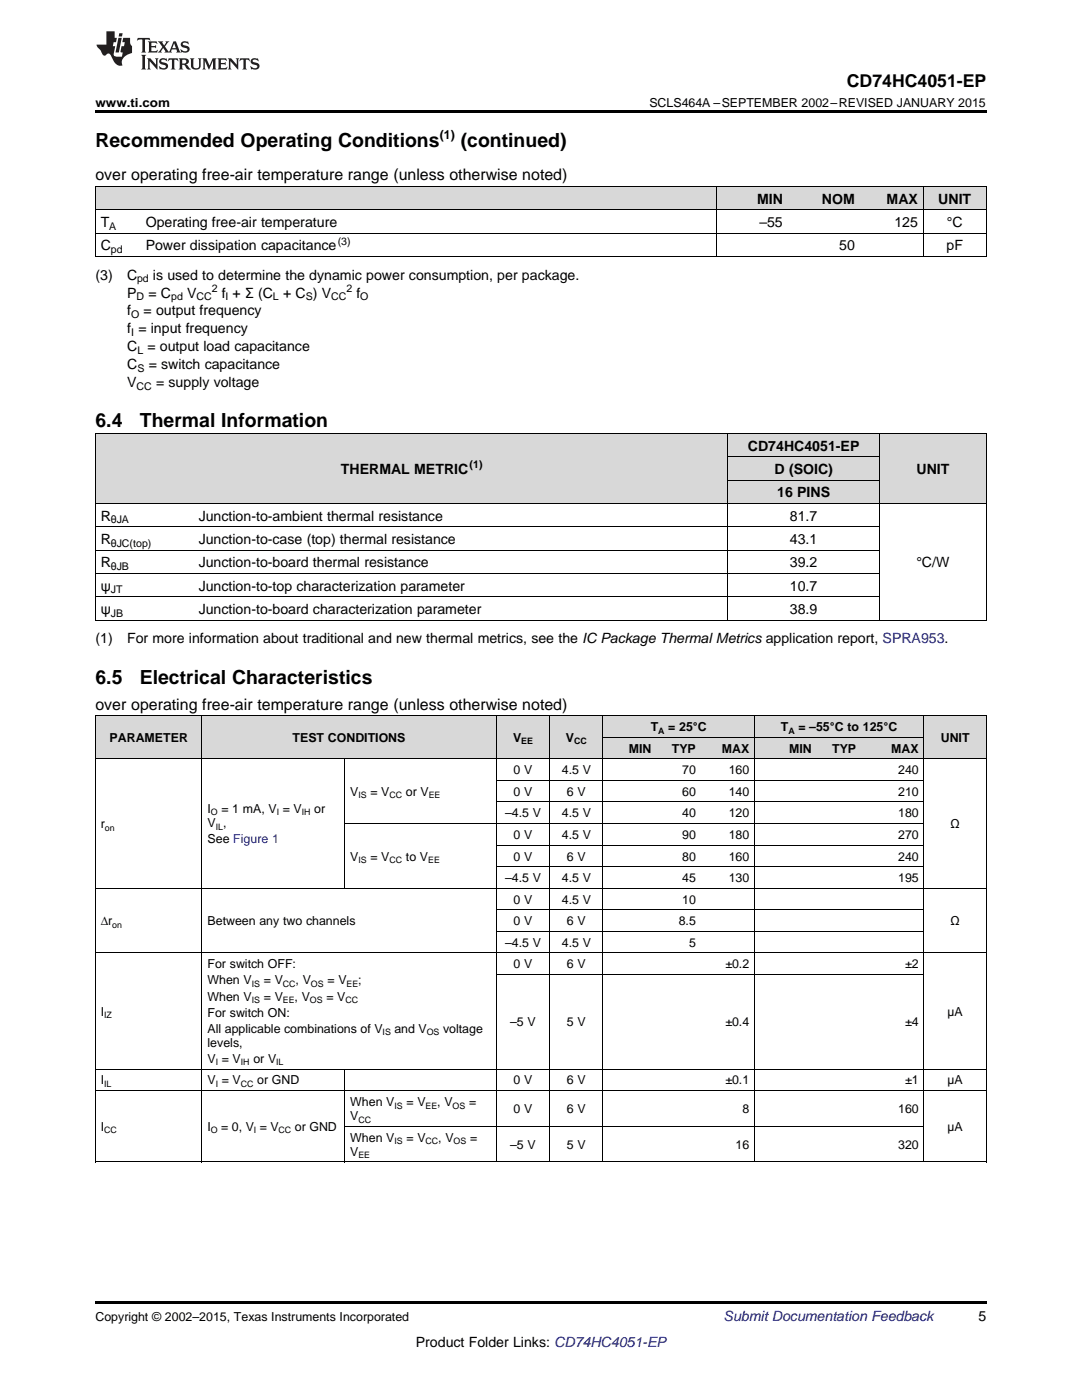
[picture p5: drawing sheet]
<svg xmlns="http://www.w3.org/2000/svg" width="216mm" height="279mm" viewBox="0 0 216 279" stroke-linecap="round" stroke-linejoin="round" font-family="sans-serif">
<defs><g id="words">
<g font-size="3.9">
<text x="19" y="29.3">Recommended Operating Conditions</text>
<text x="91.9" y="29.3">(continued)</text>
<text x="19" y="85.3">6.4</text>
<text x="27.9" y="85.3">Thermal Information</text>
<text x="19" y="136.5">6.5</text>
<text x="27.9" y="136.5">Electrical Characteristics</text>
</g>
<text font-size="3.5" x="169" y="17.3">CD74HC4051-EP</text>
<g font-size="3.2">
<text x="19" y="36">over operating free-air temperature range (unless otherwise noted)</text>
<text x="19" y="141.6">over operating free-air temperature range (unless otherwise noted)</text>
</g>
<g font-size="2.8">
<text x="151.1" y="40.6">MIN</text>
<text x="164" y="40.6">NOM</text>
<text x="176.9" y="40.6">MAX</text>
<text x="187.2" y="40.6">UNIT</text>
<text x="20.1" y="45.3">T</text>
<text x="29.1" y="45.3">Operating free-air temperature</text>
<text x="151.5" y="45.3">–55</text>
<text x="178.5" y="45.3">125</text>
<text x="188.9" y="45.3">°C</text>
<text x="20.1" y="50">C</text>
<text x="29.1" y="50">Power dissipation capacitance</text>
<text x="167.5" y="50">50</text>
<text x="188.9" y="50">pF</text>
<text x="19" y="55.8">(3)</text>
<text x="25.4" y="55.8">C</text>
<text x="25.4" y="59.4">P</text>
<text x="29.6" y="59.4">= C</text>
<text x="30.5" y="55.8">is used to determine the dynamic power consumption, per package.</text>
<text x="37.3" y="59.4">V</text>
<text x="44.2" y="59.4">f + Σ (C</text>
<text x="56.5" y="59.4">+ C ) V</text>
<text x="71.1" y="59.4">f</text>
<text x="25.4" y="62.9">f</text>
<text x="28.6" y="62.9">= output frequency</text>
<text x="25.4" y="66.5">f = input frequency</text>
<text x="25.4" y="70.1">C</text>
<text x="29.4" y="70.1">= output load capacitance</text>
<text x="25.4" y="73.6">C</text>
<text x="25.4" y="77.2">V</text>
<text x="29.7" y="73.6">= switch capacitance</text>
<text x="31.2" y="77.2">= supply voltage</text>
<text x="149.2" y="89.9">CD74HC4051-EP</text>
<text x="68" y="94.6">THERMAL METRIC</text>
<text x="154.6" y="94.6">D (SOIC)</text>
<text x="182.9" y="94.6">UNIT</text>
<text x="155.1" y="99.2">16 PINS</text>
<text x="20.1" y="103.9">R</text>
<text x="39.7" y="103.9">Junction-to-ambient thermal resistance</text>
<text x="157.6" y="103.9">81.7</text>
<text x="20.1" y="108.5">R</text>
<text x="20.1" y="113.2">R</text>
<text x="39.7" y="108.5">Junction-to-case (top) thermal resistance</text>
<text x="39.7" y="113.2">Junction-to-board thermal resistance</text>
<text x="157.6" y="108.5">43.1</text>
<text x="157.6" y="113.2">39.2</text>
<text x="182.8" y="113.2">°C/W</text>
<text x="20.1" y="117.9">ψ</text>
<text x="39.7" y="117.9">Junction-to-top characterization parameter</text>
<text x="157.6" y="117.9">10.7</text>
<text x="20.1" y="122.5">ψ</text>
<text x="39.7" y="122.5">Junction-to-board characterization parameter</text>
<text x="157.6" y="122.5">38.9</text>
<text x="19" y="128.4">(1)</text>
<text x="25.4" y="128.4">For more information about traditional and new thermal metrics, see the IC Package Thermal Metrics application report, SPRA953.</text>
<text x="195.3" y="263.6">5</text>
<text x="83" y="268.9">Product Folder Links: CD74HC4051-EP</text>
</g>
<text font-size="2.8" fill="#0000c8" x="144.4" y="263.6">Submit Documentation Feedback</text>
<g font-size="2.5">
<text x="19" y="21.4">www.ti.com</text>
<text x="129.6" y="21.4">SCLS464A –SEPTEMBER 2002–REVISED JANUARY 2015</text>
<text x="87.8" y="27.7">(1)</text>
<text x="21.9" y="148.1">PARAMETER</text>
<text x="58.4" y="148.1">TEST CONDITIONS</text>
<text x="102.4" y="148.1">V</text>
<text x="112.9" y="148.1">V</text>
<text x="129.9" y="145.9">T</text>
<text x="133.4" y="145.9">= 25°C</text>
<text x="155.8" y="145.9">T</text>
<text x="159.3" y="145.9">= –55°C to</text>
<text x="172.2" y="145.9">125°C</text>
<text x="187.7" y="148.1">UNIT</text>
<text x="102.5" y="154.5">0 V</text>
<text x="112.1" y="154.5">4.5 V</text>
<text x="125.4" y="150.2">MIN</text>
<text x="134.1" y="150.2">TYP</text>
<text x="136.1" y="154.5">70</text>
<text x="144" y="150.2">MAX</text>
<text x="145.4" y="154.5">160</text>
<text x="157.4" y="150.2">MIN</text>
<text x="166.1" y="150.2">TYP</text>
<text x="177.8" y="150.2">MAX</text>
<text x="179.2" y="154.5">240</text>
<text x="69.9" y="158.8">V</text>
<text x="73.9" y="158.8">= V</text>
<text x="81" y="158.8">or V</text>
<text x="102.5" y="158.8">0 V</text>
<text x="113.1" y="158.8">6 V</text>
<text x="136.1" y="158.8">60</text>
<text x="145.4" y="158.8">140</text>
<text x="179.2" y="158.8">210</text>
<text x="20.1" y="165.3">r</text>
<text x="41.4" y="162.2">I</text>
<text x="41.4" y="165.1">V ,</text>
<text x="44.2" y="162.2">= 1 mA, V = V</text>
<text x="62.7" y="162.2">or</text>
<text x="100.8" y="163.1">–4.5 V</text>
<text x="102.5" y="167.4">0 V</text>
<text x="112.1" y="163.1">4.5 V</text>
<text x="112.1" y="167.4">4.5 V</text>
<text x="136.1" y="163.1">40</text>
<text x="136.1" y="167.4">90</text>
<text x="145.4" y="163.1">120</text>
<text x="145.4" y="167.4">180</text>
<text x="179.2" y="163.1">180</text>
<text x="179.2" y="167.4">270</text>
<text x="189.7" y="165.3">Ω</text>
<text x="41.4" y="168.3">See Figure 1</text>
<text x="69.9" y="171.7">V</text>
<text x="73.9" y="171.7">= V</text>
<text x="81" y="171.7">to V</text>
<text x="102.5" y="171.7">0 V</text>
<text x="113.1" y="171.7">6 V</text>
<text x="136.1" y="171.7">80</text>
<text x="145.4" y="171.7">160</text>
<text x="179.2" y="171.7">240</text>
<text x="100.8" y="176">–4.5 V</text>
<text x="112.1" y="176">4.5 V</text>
<text x="136.1" y="176">45</text>
<text x="145.4" y="176">130</text>
<text x="179.2" y="176">195</text>
<text x="20.1" y="184.6">∆r</text>
<text x="41.4" y="184.6">Between any two channels</text>
<text x="102.5" y="180.3">0 V</text>
<text x="102.5" y="184.6">0 V</text>
<text x="112.1" y="180.3">4.5 V</text>
<text x="113.1" y="184.6">6 V</text>
<text x="135.4" y="184.6">8.5</text>
<text x="136.1" y="180.3">10</text>
<text x="189.7" y="184.6">Ω</text>
<text x="100.8" y="188.9">–4.5 V</text>
<text x="112.1" y="188.9">4.5 V</text>
<text x="137.5" y="188.9">5</text>
<text x="41.4" y="193.3">For switch OFF:</text>
<text x="41.4" y="196.5">When V</text>
<text x="52.6" y="196.5">= V</text>
<text x="59" y="196.5">, V</text>
<text x="65.3" y="196.5">= V</text>
<text x="71.5" y="196.5">;</text>
<text x="102.5" y="193.3">0 V</text>
<text x="113.1" y="193.3">6 V</text>
<text x="144.7" y="193.3">±0.2</text>
<text x="180.6" y="193.3">±2</text>
<text x="20.1" y="202.7">I</text>
<text x="41.4" y="199.7">When V</text>
<text x="41.4" y="202.9">For switch ON:</text>
<text x="52.6" y="199.7">= V</text>
<text x="58.8" y="199.7">, V</text>
<text x="65.1" y="199.7">= V</text>
<text x="189.1" y="202.7">µA</text>
<text x="41.4" y="206.1">All applicable combinations of V</text>
<text x="41.4" y="208.9">levels,</text>
<text x="78.7" y="206.1">and V</text>
<text x="88.4" y="206.1">voltage</text>
<text x="101.8" y="204.8">–5 V</text>
<text x="113.1" y="204.8">5 V</text>
<text x="144.7" y="204.8">±0.4</text>
<text x="180.6" y="204.8">±4</text>
<text x="41.4" y="212.1">V = V</text>
<text x="50.6" y="212.1">or V</text>
<text x="20.1" y="216.4">I</text>
<text x="41.4" y="216.4">V = V</text>
<text x="51.3" y="216.4">or GND</text>
<text x="69.9" y="220.7">When V</text>
<text x="81.1" y="220.7">= V</text>
<text x="87.3" y="220.7">, V</text>
<text x="93.6" y="220.7">=</text>
<text x="102.5" y="216.4">0 V</text>
<text x="113.1" y="216.4">6 V</text>
<text x="144.7" y="216.4">±0.1</text>
<text x="180.6" y="216.4">±1</text>
<text x="189.1" y="216.4">µA</text>
<text x="20.1" y="225.7">I</text>
<text x="41.4" y="225.7">I</text>
<text x="44.1" y="225.7">= 0, V = V</text>
<text x="58.8" y="225.7">or GND</text>
<text x="69.9" y="223.6">V</text>
<text x="69.9" y="227.9">When V</text>
<text x="81.1" y="227.9">= V</text>
<text x="87.5" y="227.9">, V</text>
<text x="93.8" y="227.9">=</text>
<text x="102.5" y="222.1">0 V</text>
<text x="113.1" y="222.1">6 V</text>
<text x="148.2" y="222.1">8</text>
<text x="179.2" y="222.1">160</text>
<text x="189.1" y="225.7">µA</text>
<text x="69.9" y="230.7">V</text>
<text x="101.8" y="229.3">–5 V</text>
<text x="113.1" y="229.3">5 V</text>
<text x="146.8" y="229.3">16</text>
<text x="179.2" y="229.3">320</text>
<text x="19" y="263.6">Copyright © 2002–2015, Texas Instruments Incorporated</text>
</g>
<g font-size="2.1">
<text x="21.8" y="45.9">A</text>
<text x="22.1" y="50.5">pd</text>
<text x="67.4" y="48.8">(3)</text>
<text x="27.3" y="59.9">D</text>
<text x="27.3" y="56.4">pd</text>
<text x="34.1" y="59.9">pd</text>
<text x="39.2" y="59.9">CC</text>
<text x="42.2" y="58.2">2</text>
<text x="45" y="59.9">I</text>
<text x="54.5" y="59.9">L</text>
<text x="61" y="59.9">S</text>
<text x="66.1" y="59.9">CC</text>
<text x="69.1" y="58.2">2</text>
<text x="71.9" y="59.9">O</text>
<text x="26.2" y="63.5">O</text>
<text x="26.2" y="67.1">I</text>
<text x="27.4" y="70.6">L</text>
<text x="27.3" y="77.8">CC</text>
<text x="27.4" y="74.2">S</text>
<text x="93.7" y="93.5">(1)</text>
<text x="22.1" y="104.5">θJA</text>
<text x="22.1" y="109.1">θJC(top)</text>
<text x="22.1" y="113.8">θJB</text>
<text x="22.1" y="118.4">JT</text>
<text x="22.1" y="123.1">JB</text>
</g>
<g font-size="1.8">
<text x="104" y="148.6">EE</text>
<text x="114.5" y="148.6">CC</text>
<text x="131.3" y="146.4">A</text>
<text x="157.3" y="146.4">A</text>
<text x="71.5" y="159.3">IS</text>
<text x="77.7" y="159.3">CC</text>
<text x="85.5" y="159.3">EE</text>
<text x="20.9" y="165.8">on</text>
<text x="42.1" y="162.7">O</text>
<text x="43" y="165.6">IL</text>
<text x="55.2" y="162.7">I</text>
<text x="60.2" y="162.7">IH</text>
<text x="71.5" y="172.2">IS</text>
<text x="77.7" y="172.2">CC</text>
<text x="85.4" y="172.2">EE</text>
<text x="22.4" y="185.1">on</text>
<text x="50.2" y="197">IS</text>
<text x="56.4" y="197">CC</text>
<text x="62.1" y="197">OS</text>
<text x="69.1" y="197">EE</text>
<text x="20.8" y="203.2">IZ</text>
<text x="50.2" y="200.2">IS</text>
<text x="56.4" y="200.2">EE</text>
<text x="61.8" y="200.2">OS</text>
<text x="68.9" y="200.2">CC</text>
<text x="76.3" y="206.6">IS</text>
<text x="85.2" y="206.6">OS</text>
<text x="43" y="212.6">I</text>
<text x="48" y="212.6">IH</text>
<text x="55.1" y="212.6">IL</text>
<text x="20.8" y="216.9">IL</text>
<text x="43" y="216.9">I</text>
<text x="48" y="216.9">CC</text>
<text x="78.7" y="221.2">IS</text>
<text x="84.9" y="221.2">EE</text>
<text x="90.3" y="221.2">OS</text>
<text x="20.8" y="226.2">CC</text>
<text x="42.1" y="226.2">O</text>
<text x="50.7" y="226.2">I</text>
<text x="55.6" y="226.2">CC</text>
<text x="71.5" y="224">CC</text>
<text x="71.5" y="231.2">EE</text>
<text x="78.7" y="228.4">IS</text>
<text x="84.9" y="228.4">CC</text>
<text x="90.5" y="228.4">OS</text>
</g>
</g></defs>
<g fill="#d8d8d8">
<path d="M19 142.9h21.4v8.6h-21.4z"/>
<path d="M40.4 142.9h28.4v8.6h-28.4z"/>
<path d="M68.8 142.9h30.3v8.6h-30.3z"/>
<path d="M99.1 142.9h10.6v8.6h-10.6z"/>
<path d="M109.7 142.9h10.7v8.6h-10.7z"/>
<path d="M120.4 147.2h10.7v4.3h-10.7z"/>
<path d="M131.1 147.2h8.8v4.3h-8.8z"/>
<path d="M139.9 147.2h10.7v4.3h-10.7z"/>
<path d="M150.6 147.2h12.5v4.3h-12.5z"/>
<path d="M163.1 147.2h8.8v4.3h-8.8z"/>
<path d="M171.9 147.2h12.5v4.3h-12.5z"/>
<path d="M184.4 142.9h12.4v8.6h-12.4z"/>
<path d="M120.4 142.9h10.7v4.3h-10.7z"/>
<path d="M131.1 142.9h8.8v4.3h-8.8z"/>
<path d="M139.9 142.9h10.7v4.3h-10.7z"/>
<path d="M150.6 142.9h12.5v4.3h-12.5z"/>
<path d="M163.1 142.9h8.8v4.3h-8.8z"/>
<path d="M171.9 142.9h12.5v4.3h-12.5z"/>
<path d="M19 86.5h19.6v14h-19.6z"/>
<path d="M38.6 86.5h106.7v14h-106.7z"/>
<path d="M145.3 95.8h30.2v4.7h-30.2z"/>
<path d="M175.5 86.5h21.3v14h-21.3z"/>
<path d="M145.3 91.2h30.2v4.6h-30.2z"/>
<path d="M145.3 86.5h30.2v4.7h-30.2z"/>
<path d="M19 37.3h9v4.6h-9z"/>
<path d="M28 37.3h35.9v4.6h-35.9z"/>
<path d="M63.9 37.3h79v4.6h-79z"/>
<path d="M142.9 37.3h14.4v4.6h-14.4z"/>
<path d="M157.3 37.3h14.4v4.6h-14.4z"/>
<path d="M171.7 37.3h12.6v4.6h-12.6z"/>
<path d="M184.3 37.3h12.5v4.6h-12.5z"/>
</g>
<path d="M19 22h177.8v.5h-177.8zM19 51.2h.2zM63.8 51.2h.1zM142.8 51.2h.1zM171.6 51.2h.1zM184.1 51.2h.2zM196.7 51.2h.1zM19 123.8h.2zM145.2 123.8h.1zM175.4 123.8h.1zM196.7 123.8h.1zM19 259.7h177.8v.5h-177.8z" fill="#000"/>
<g fill="none" stroke="#000" stroke-width=".2">
<path d="M19 37.2h177.8M19.1 37.2v14M142.9 37.2v14M184.2 37.2v14M196.8 37.2v14M19 51.2h177.8M19 46.5h177.8M19 41.9h177.8M19 86.5h177.8v37.3M19.1 86.5v37.3M145.2 86.5v37.3M145.3 95.8h30.2"/>
<path d="M145.3 91.1h30.2M175.5 86.5v37.3M19 119.1h156.5M19 114.4h156.5M19 109.8h156.5M19 105.1h156.5M19 100.5h177.8M19 123.7h177.8M19 142.8h177.8v89.2M19 151.4h177.8M19.1 142.8v89.2M40.3 142.8v89.2"/>
<path d="M68.8 151.4v25.9M99 142.8v89.2M99.1 155.7h85.3M109.7 142.8v89.2M120.3 142.8v89.2M120.4 147.1h64M150.5 142.8v89.2M184.3 142.8v89.2M19 177.3h177.8M68.8 164.3h115.6M99.1 172.9h85.3M99.1 168.6h85.3"/>
<path d="M99.1 160h85.3M19 190.2h177.8M99.1 194.5h85.3M99.1 185.9h85.3M99.1 181.6h85.3M19 217.6h177.8M19 213.3h177.8M68.8 213.4v18.6M19 231.9h177.8M68.8 224.8h115.6"/>
</g>
<g fill="#231f20">
<path d="M27.5 7.6l-.1 .5 .4-.2h.6v.1v2.1l-.2 .4h1l-.3-.4v-2.1l.1-.1h.5l.5 .2-.2-.5zM29.5 8.3l.2 .3v1.5l-.2 .4h1.8l.2-.6a1.04 1.04 0 0 1-1.3 .2v-.7h.6l.3 .2v-.6l-.3 .2h-.6v-.6l.8-.1 .4 .3-.2-.5zM31.5 8.3l.9 1.1-.9 1.1h.8l-.2-.2 .5-.7 .4 .7-.2 .2h1.5l-.1-.2 .1-.4h.9l.1 .4-.2 .2h1l-.3-.3-.7-1.9h-.5l-.9 2-.8-1 .9-1h-.8l.1 .3-.3 .5-.4-.6 .2-.2zM34.7 8.6l.4 1h-.7zM36.3 8.4a.63 .63 0 0 0-.2 .7 .63 .63 0 0 0 .6 .4l.6 .2 .1 .2a.75 .75 0 0 1-.7 .4 .75 .75 0 0 1-.6-.5l.1 .7 .1-.1a1.11 1.11 0 0 0 1.5-.6 1.13 1.13 0 0 0-1.2-.8l-.1-.4a1.04 1.04 0 0 1 1.2 .2l-.2-.5-.1 .1-.5-.2zM28.2 10.9l.2 .4v2.2l-.2 .4h1l-.3-.4v-2.2l.3-.4zM29.3 11.6l.3 .4v1.5l-.3 .4h.8l-.2-.4v-1.3l1.5 1.7v-1.9l.2-.4h-.7l.2 .4v.9l-1.1-1.3zM32 11.8a.62 .62 0 0 0-.2 .7 .62 .62 0 0 0 .6 .4l.6 .1 .1 .3a.76 .76 0 0 1-.7 .3 .76 .76 0 0 1-.6-.4l.1 .7 .1-.1a1.11 1.11 0 0 0 1.5-.6 1.13 1.13 0 0 0-1.2-.8l-.1-.4a1.04 1.04 0 0 1 1.2 .2l-.2-.6-.1 .1-.5-.1zM33.7 11.6l-.2 .6a.61 .61 0 0 1 .8-.3v1.6l-.2 .4h.9l-.2-.4v-1.6a.63 .63 0 0 1 .8 .3l-.2-.6zM35.6 11.6l.3 .4v1.5l-.3 .4h1l-.2-.2v-.8l.5 .2a.76 .76 0 0 0 1.2 .7l-1-1a.58 .58 0 0 0 .6-.5 .58 .58 0 0 0-.5-.6zM36.4 11.9h.1a.45 .45 0 0 1 .5 .1 .45 .45 0 0 1 .1 .5l-.7 .2zM37.9 11.6l.2 .2a2.17 2.17 0 0 0 .3 1.9 .99 .99 0 0 0 1.6-.6v-1.1l.2-.4h-.7l.2 .2a1.92 1.92 0 0 1-.2 1.8 .6 .6 0 0 1-.9-.5v-1.1l.2-.4zM40.4 11.6l.2 .4v1.5l-.2 .4h.7l-.2-.4v-1.4l.8 1.8 .8-1.8v1.4l-.2 .4h.9l-.2-.4v-1.5l.2-.4h-.8l-.6 1.5-.6-1.5zM43.4 11.6l.2 .4v1.5l-.2 .4h1.8l.2-.6a1.04 1.04 0 0 1-1.3 .1v-.6h.5l.4 .2v-.6l-.4 .2h-.5v-.7h.8l.3 .3-.1-.6zM45.5 11.6l.2 .4v1.5l-.2 .4h.7l-.2-.4v-1.3l1.5 1.7v-1.9l.2-.4h-.7l.2 .4v.9l-1.1-1.3zM47.9 11.6l-.1 .6a.61 .61 0 0 1 .8-.3v1.6l-.3 .4h1l-.3-.4 .1-1.6a.63 .63 0 0 1 .7 .3l-.1-.6zM50.2 11.8a.62 .62 0 0 0-.2 .7 .62 .62 0 0 0 .6 .4l.6 .1 .2 .3a.76 .76 0 0 1-.8 .3 .76 .76 0 0 1-.6-.4l.1 .7 .2-.1a1.11 1.11 0 0 0 1.5-.6 1.13 1.13 0 0 0-1.3-.8l-.1-.4a1.04 1.04 0 0 1 1.2 .2l-.1-.6-.2 .1-.5-.1z"/>
<path d="M21.2 6.3v2.6h-1.9l.1 .4 .7 .9a.91 .91 0 0 0 1 .8 .56 .56 0 0 1 .5-.3 .56 .56 0 0 1 .5 .3l.4 .8a1.53 1.53 0 0 0 1.9 1.2 1.54 1.54 0 0 1 1-2.1l.9-.3v-1.4a1.52 1.52 0 0 1-.3-1.6h-1.4l-.2 .8h.5l-.2 .8h-.4l-.2 1v.2l.4 .1-.2 .8a1.93 1.93 0 0 1-1.6-.3l.3-1.8h-.5l.2-.8h.4l.2-.8h-.4v-1.3zM23.6 7.6l-.6 2.9h.7l.6-2.9zM23.8 6.6l-.1 .7h.6l.2-.7z"/>
</g>
<use href="#words"/>
</svg>
